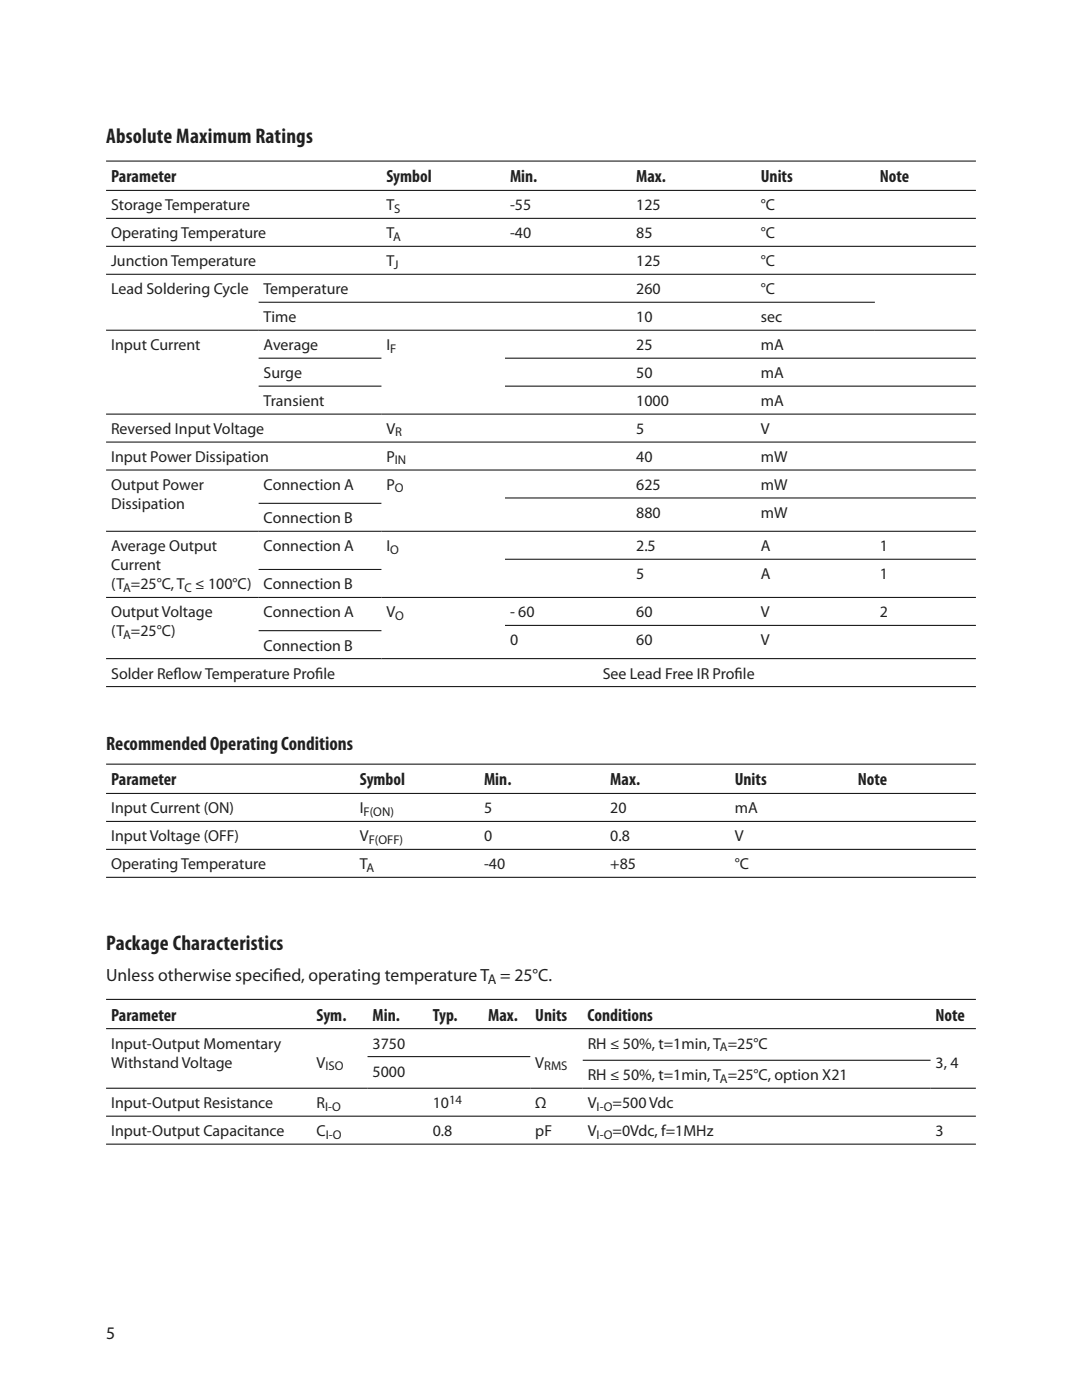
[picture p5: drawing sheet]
<svg xmlns="http://www.w3.org/2000/svg" width="216mm" height="279mm" viewBox="0 0 216 279" stroke-linecap="round" stroke-linejoin="round" font-family="sans-serif">
<defs><g id="words">
<g font-size="4.2" fill="#231f20">
<text x="21.2" y="28.6">Absolute Maximum Ratings</text>
<text x="21.2" y="189.5">Package Characteristics</text>
</g>
<text font-size="3.9" fill="#231f20" x="21.2" y="149.6">Recommended Operating Conditions</text>
<g font-size="3.5" fill="#231f20">
<text x="22.2" y="36.4">Parameter</text>
<text x="77.1" y="36.4">Symbol</text>
<text x="101.8" y="36.4">Min.</text>
<text x="126.9" y="36.4">Max.</text>
<text x="151.8" y="36.4">Units</text>
<text x="175.6" y="36.4">Note</text>
<text x="22.2" y="156.7">Parameter</text>
<text x="71.8" y="156.7">Symbol</text>
<text x="96.6" y="156.7">Min.</text>
<text x="121.8" y="156.7">Max.</text>
<text x="146.6" y="156.7">Units</text>
<text x="171.2" y="156.7">Note</text>
<text x="21.2" y="195.9">Unless otherwise specifed, operating temperature T = 25°C.</text>
<text x="54.5" y="195.9">i</text>
<text x="22.2" y="203.7">Parameter</text>
<text x="63.2" y="203.7">Sym.</text>
<text x="74.3" y="203.7">Min.</text>
<text x="86.3" y="203.7">Typ.</text>
<text x="97.4" y="203.7">Max.</text>
<text x="106.8" y="203.7">Units</text>
<text x="117.3" y="203.7">Conditions</text>
<text x="186.7" y="203.7">Note</text>
<text x="21.2" y="267.2">5</text>
</g>
<g font-size="3.2" fill="#231f20">
<text x="22.2" y="42">Storage Temperature</text>
<text x="77.1" y="42">T</text>
<text x="101.8" y="42">-55</text>
<text x="126.9" y="42">125</text>
<text x="151.8" y="42">°C</text>
<text x="22.2" y="47.6">Operating Temperature</text>
<text x="77.1" y="47.6">T</text>
<text x="101.8" y="47.6">-40</text>
<text x="126.9" y="47.6">85</text>
<text x="151.8" y="47.6">°C</text>
<text x="22.2" y="53.1">Junction Temperature</text>
<text x="77.1" y="53.1">T</text>
<text x="126.9" y="53.1">125</text>
<text x="151.8" y="53.1">°C</text>
<text x="22.2" y="58.7">Lead Soldering Cycle</text>
<text x="52.6" y="58.7">Temperature</text>
<text x="126.9" y="58.7">260</text>
<text x="151.8" y="58.7">°C</text>
<text x="52.6" y="64.3">Time</text>
<text x="126.9" y="64.3">10</text>
<text x="151.8" y="64.3">sec</text>
<text x="22.2" y="69.9">Input Current</text>
<text x="52.6" y="69.9">Average</text>
<text x="77.1" y="69.9">I</text>
<text x="126.9" y="69.9">25</text>
<text x="151.8" y="69.9">mA</text>
<text x="52.6" y="75.5">Surge</text>
<text x="126.9" y="75.5">50</text>
<text x="151.8" y="75.5">mA</text>
<text x="52.6" y="81">Transient</text>
<text x="127" y="81">1000</text>
<text x="151.8" y="81">mA</text>
<text x="22.2" y="86.6">Reversed Input Voltage</text>
<text x="77.1" y="86.6">V</text>
<text x="126.9" y="86.6">5</text>
<text x="151.8" y="86.6">V</text>
<text x="22.2" y="92.2">Input Power Dissipation</text>
<text x="77.1" y="92.2">P</text>
<text x="126.9" y="92.2">40</text>
<text x="151.8" y="92.2">mW</text>
<text x="22.2" y="97.8">Output Power</text>
<text x="22.2" y="101.6">Dissipation</text>
<text x="52.6" y="97.8">Connection A</text>
<text x="77.1" y="97.8">P</text>
<text x="126.9" y="97.8">625</text>
<text x="151.8" y="97.8">mW</text>
<text x="52.6" y="104.4">Connection B</text>
<text x="126.9" y="103.4">880</text>
<text x="151.8" y="103.4">mW</text>
<text x="22.2" y="110">Average Output</text>
<text x="22.2" y="113.8">Current</text>
<text x="52.6" y="110">Connection A</text>
<text x="77.1" y="110">I</text>
<text x="126.9" y="110">2.5</text>
<text x="151.8" y="110">A</text>
<text x="175.6" y="110">1</text>
<text x="22.2" y="117.6">(T =25°C, T ≤ 100°C)</text>
<text x="52.6" y="117.6">Connection B</text>
<text x="126.9" y="115.6">5</text>
<text x="151.8" y="115.6">A</text>
<text x="175.6" y="115.6">1</text>
<text x="22.2" y="123.2">Output Voltage</text>
<text x="52.6" y="123.2">Connection A</text>
<text x="77.1" y="123.2">V</text>
<text x="101.8" y="123.2">- 60</text>
<text x="126.9" y="123.2">60</text>
<text x="151.8" y="123.2">V</text>
<text x="175.6" y="123.2">2</text>
<text x="22.2" y="127">(T =25°C)</text>
<text x="52.6" y="129.8">Connection B</text>
<text x="101.8" y="128.8">0</text>
<text x="126.9" y="128.8">60</text>
<text x="151.8" y="128.8">V</text>
<text x="22.2" y="135.4">Solder Refow Temperature Profle</text>
<text x="34.6" y="135.4">l</text>
<text x="62.9" y="135.4">i</text>
<text x="120.3" y="135.4">See Lead Free IR Profle</text>
<text x="146.6" y="135.4">i</text>
<text x="22.2" y="167.9">Input Voltage (OFF)</text>
<text x="22.2" y="162.3">Input Current (ON)</text>
<text x="71.8" y="167.9">V</text>
<text x="71.8" y="162.3">I</text>
<text x="96.6" y="162.3">5</text>
<text x="96.6" y="167.9">0</text>
<text x="121.8" y="162.3">20</text>
<text x="121.8" y="167.9">0.8</text>
<text x="146.6" y="162.3">mA</text>
<text x="146.6" y="167.9">V</text>
<text x="22.2" y="173.5">Operating Temperature</text>
<text x="71.8" y="173.5">T</text>
<text x="96.6" y="173.5">-40</text>
<text x="121.8" y="173.5">+85</text>
<text x="146.6" y="173.5">°C</text>
<text x="22.2" y="209.3">Input-Output Momentary</text>
<text x="74.3" y="209.3">3750</text>
<text x="117.3" y="209.3">RH ≤ 50%, t=1min, T =25°C</text>
<text x="22.2" y="213.1">Withstand Voltage</text>
<text x="63.2" y="213.1">V</text>
<text x="74.3" y="214.9">5000</text>
<text x="106.8" y="213.1">V</text>
<text x="117.3" y="215.6">RH ≤ 50%, t=1min, T =25°C, option X21</text>
<text x="186.7" y="213.1">3, 4</text>
<text x="22.2" y="221.2">Input-Output Resistance</text>
<text x="63.2" y="221.2">R</text>
<text x="86.3" y="221.2">10</text>
<text x="106.8" y="221.2">Ω</text>
<text x="117.3" y="221.2">V</text>
<text x="122.2" y="221.2">=500 Vdc</text>
<text x="22.2" y="226.7">Input-Output Capacitance</text>
<text x="63.2" y="226.7">C</text>
<text x="86.3" y="226.7">0.8</text>
<text x="106.8" y="226.7">pF</text>
<text x="117.3" y="226.7">V</text>
<text x="122.2" y="226.7">=0Vdc, f=1MHz</text>
<text x="186.7" y="226.7">3</text>
</g>
<text font-size="2.8" fill="#231f20" x="97.3" y="196.4">A</text>
<g font-size="2.5" fill="#231f20">
<text x="78.7" y="42.5">S</text>
<text x="78.5" y="48">A</text>
<text x="78.6" y="53.6">J</text>
<text x="77.9" y="70.4">F</text>
<text x="78.9" y="87.1">R</text>
<text x="78.8" y="92.7">IN</text>
<text x="78.8" y="98.3">O</text>
<text x="77.9" y="110.5">O</text>
<text x="24.6" y="118.1">A</text>
<text x="36.8" y="118.1">C</text>
<text x="78.9" y="123.7">O</text>
<text x="24.6" y="127.5">A</text>
<text x="72.6" y="162.8">F(ON)</text>
<text x="73.1" y="174">A</text>
<text x="73.6" y="168.4">F(OFF)</text>
<text x="143.7" y="209.8">A</text>
<text x="64.9" y="213.6">ISO</text>
<text x="108.6" y="213.6">RMS</text>
<text x="64.9" y="221.6">I-O</text>
<text x="89.6" y="220.4">14</text>
<text x="119.1" y="221.6">I-O</text>
<text x="143.7" y="216.1">A</text>
<text x="65" y="227.2">I-O</text>
<text x="119.1" y="227.2">I-O</text>
</g>
</g></defs>
<g fill="none" stroke="#010202" stroke-width=".2">
<path d="M21.2 32.1h173.5M21.2 38h173.5M21.2 43.6h173.5M21.2 49.2h173.5M21.2 54.7h173.5M21.2 65.9h173.5M51.6 60.3h123M51.6 71.5h24.5M51.6 77.1h24.5M100.8 71.5h93.9M100.8 77.1h93.9M21.2 88.2h173.5"/>
<path d="M21.2 93.8h173.5M100.8 99.4h93.9M194.7 82.6h-173.5M21.2 106h173.5M21.2 119.2h173.5M51.6 100.4h24.5M51.6 113.6h24.5M100.8 111.6h93.9M21.2 137h173.5M21.2 131.4h173.5M51.6 125.9h24.5M100.8 124.8h93.9"/>
<path d="M21.2 152.5h173.5M21.2 158.3h173.5M21.2 175.1h173.5M21.2 163.9h173.5M21.2 169.5h173.5M21.2 199.4h173.5M21.2 205.3h173.5M21.2 217.2h173.5M73.3 210.9h32.5M116.3 211.6h69.4M21.2 222.8h173.5M21.2 228.3h173.5"/>
</g>
<use href="#words"/>
</svg>
